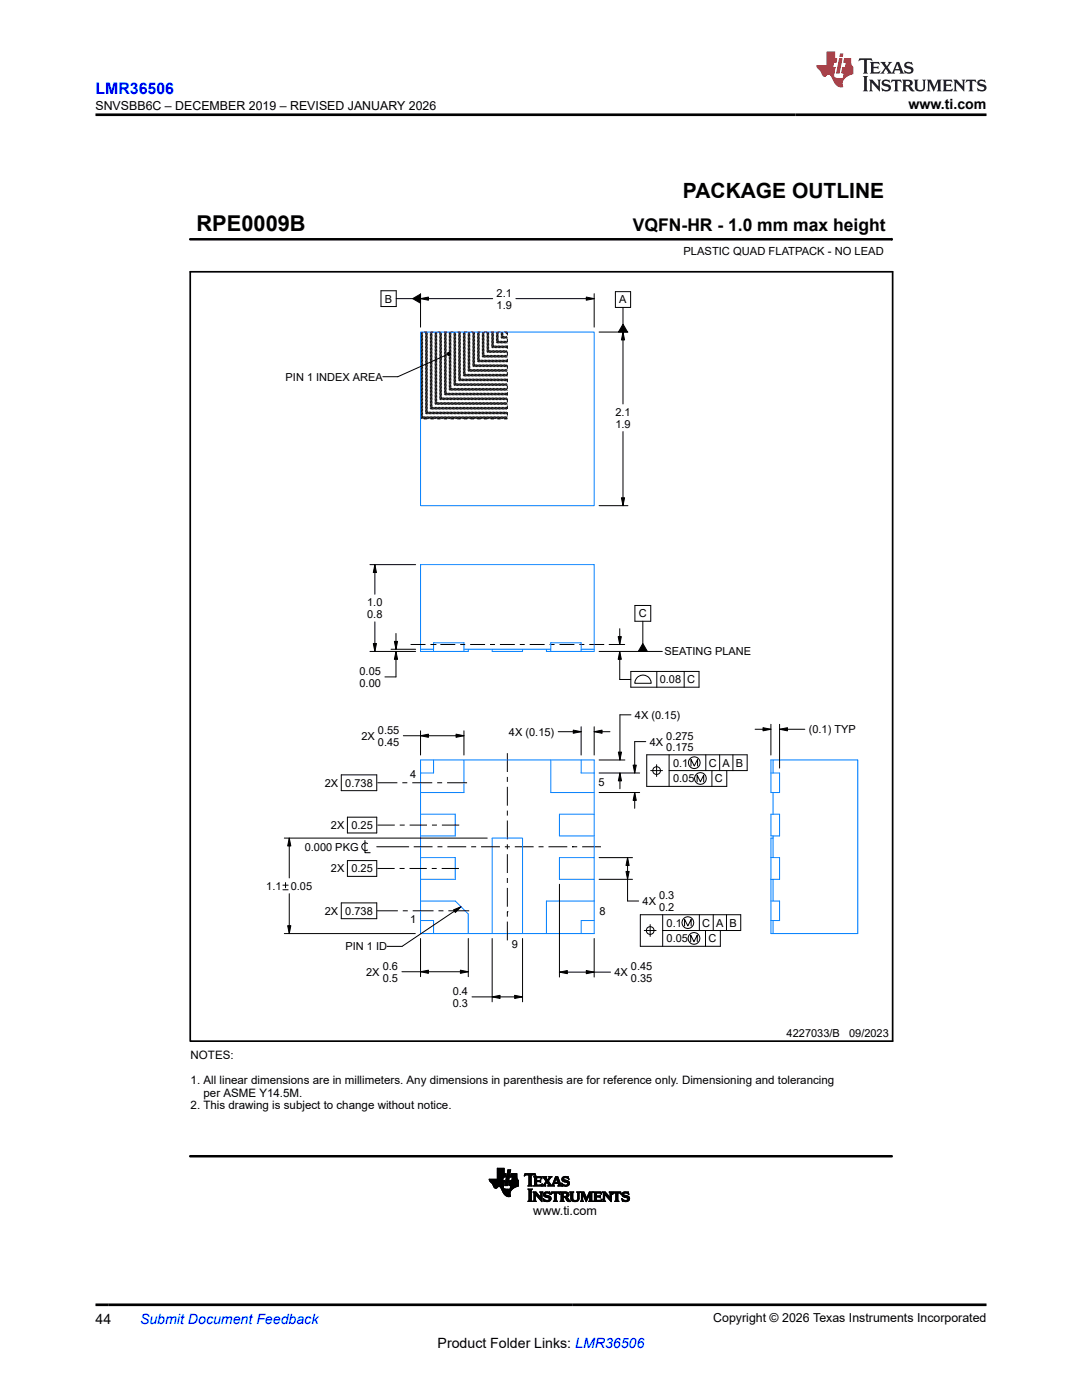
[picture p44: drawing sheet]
<svg xmlns="http://www.w3.org/2000/svg" width="216mm" height="279mm" viewBox="0 0 216 279" stroke-linecap="round" stroke-linejoin="round" font-family="sans-serif">
<defs><g id="words">
<text font-size="4.4" x="39.2" y="46.2">RPE0009B</text>
<text font-size="4.2" x="136.3" y="39.5">PACKAGE OUTLINE</text>
<text font-size="3.5" x="126.3" y="46.2">VQFN-HR - 1.0 mm max height</text>
<text font-size="3.2" fill="#00f" x="19" y="18.7">LMR36506</text>
<g font-size="2.8">
<text x="181.3" y="21.8">www.ti.com</text>
<text x="19" y="264.2">44</text>
<text x="87.3" y="269">Product Folder Links: LMR36506</text>
</g>
<text font-size="2.8" fill="#00f" x="27.9" y="264.2">Submit Document Feedback</text>
<g font-size="2.5">
<text x="19.1" y="21.9">SNVSBB6C – DECEMBER 2019 – REVISED JANUARY 2026</text>
<text x="106.4" y="242.5">www.ti.com</text>
<text x="142.3" y="263.9">Copyright © 2026 Texas Instruments Incorporated</text>
</g>
<g font-size="2.3">
<text x="38" y="211.4">NOTES:</text>
<text x="38" y="216.4">1. All linear dimensions are in millimeters. Any dimensions in parenthesis are for reference only. Dimensioning and tolerancing</text>
<text x="38" y="221.3">2. This drawing is subject to change without notice.</text>
<text x="40.6" y="218.8">per ASME Y14.5M.</text>
</g>
<g font-size="2.2">
<text x="136.4" y="50.9">PLASTIC QUAD FLATPACK - NO LEAD</text>
<text x="99.1" y="59.2">2.1</text>
<text x="76.8" y="60.4">B</text>
<text x="99.1" y="61.6">1.9</text>
<text x="123.6" y="60.6">A</text>
<text x="57" y="76">PIN 1 INDEX AREA</text>
<text x="122.8" y="83">2.1</text>
<text x="122.8" y="85.3">1.9</text>
<text x="73.3" y="121">1.0</text>
<text x="73.3" y="123.3">0.8</text>
<text x="127.5" y="123.2">C</text>
<text x="132.6" y="130.8">SEATING PLANE</text>
<text x="71.7" y="134.7">0.05</text>
<text x="71.7" y="137.1">0.00</text>
<text x="131.6" y="136.4">0.08</text>
<text x="137.1" y="136.4">C</text>
<text x="126.7" y="143.4">4X (0.15)</text>
<text x="72.1" y="147.6">2X</text>
<text x="75.4" y="146.4">0.55</text>
<text x="75.4" y="148.8">0.45</text>
<text x="101.6" y="146.8">4X (0.15)</text>
<text x="129.6" y="148.8">4X</text>
<text x="132.9" y="147.6">0.275</text>
<text x="132.9" y="150">0.175</text>
<text x="161.4" y="146.3">(0.1) TYP</text>
<text x="81.8" y="155.3">4</text>
<text x="134.3" y="153">0.1</text>
<text x="141.4" y="153">C</text>
<text x="144.2" y="153">A</text>
<text x="146.8" y="153">B</text>
<text x="64.8" y="157">2X</text>
<text x="68.9" y="157">0.738</text>
<text x="119.4" y="156.9">5</text>
<text x="134.3" y="156.2">0.05</text>
<text x="142.6" y="156.2">C</text>
<text x="66" y="165.4">2X</text>
<text x="70.1" y="165.4">0.25</text>
<text x="60.8" y="169.8">0.000 PKG</text>
<text x="53.1" y="177.6">1.1</text>
<text x="58" y="177.6">0.05</text>
<text x="66" y="174.1">2X</text>
<text x="70.1" y="174.1">0.25</text>
<text x="131.5" y="179.4">0.3</text>
<text x="64.8" y="182.6">2X</text>
<text x="68.9" y="182.6">0.738</text>
<text x="81.9" y="184.2">1</text>
<text x="119.6" y="182.5">8</text>
<text x="128.2" y="180.6">4X</text>
<text x="131.5" y="181.8">0.2</text>
<text x="133" y="184.9">0.1</text>
<text x="140.1" y="184.9">C</text>
<text x="142.9" y="184.9">A</text>
<text x="145.5" y="184.9">B</text>
<text x="68.9" y="189.7">PIN 1 ID</text>
<text x="102.1" y="189.1">9</text>
<text x="133" y="188.1">0.05</text>
<text x="141.4" y="188.1">C</text>
<text x="73.1" y="194.7">2X</text>
<text x="76.4" y="193.5">0.6</text>
<text x="76.4" y="195.9">0.5</text>
<text x="122.6" y="194.8">4X</text>
<text x="125.9" y="193.6">0.45</text>
<text x="125.9" y="196">0.35</text>
<text x="90.3" y="198.6">0.4</text>
<text x="90.3" y="200.9">0.3</text>
<text x="157" y="207">4227033/B</text>
<text x="169.4" y="207">09/2023</text>
</g>
</g></defs>
<g fill="none" stroke="#000" stroke-width=".2" stroke-dasharray=".7 .7" stroke-linecap="butt">
<path d="M83.9 66.5l.2-.2M83.9 66.8l.5-.5M83.9 67l.8-.7M83.9 67.3l1.1-1M83.9 67.6l1.3-1.3M83.9 67.9l1.6-1.6M83.9 68.2l1.9-1.9M83.9 68.4l2.2-2.1M83.9 68.7l2.5-2.4M83.9 69l2.7-2.7M83.9 69.3l3-3M83.9 69.5l3.3-3.2"/>
<path d="M83.9 69.8l3.6-3.5M83.9 70.1l3.8-3.8M83.9 70.4l4.1-4.1M83.9 70.7l4.4-4.4M83.9 70.9l4.7-4.6M83.9 71.2l5-4.9M83.9 71.5l5.2-5.2M83.9 71.8l5.5-5.5M83.9 72l5.8-5.7M83.9 72.3l6.1-6M83.9 72.6l6.3-6.3M83.9 72.9l6.6-6.6"/>
<path d="M83.9 73.2l6.9-6.9M83.9 73.4l7.2-7.1M83.9 73.7l7.5-7.4M83.9 74l7.7-7.7M83.9 74.3l8-8M83.9 74.6l8.3-8.3M83.9 74.8l8.6-8.5M83.9 75.1l8.9-8.8M83.9 75.4l9.1-9.1M83.9 75.7l9.4-9.4M83.9 75.9l9.7-9.6M83.9 76.2l10-9.9"/>
<path d="M83.9 76.5l10.2-10.2M83.9 76.8l10.5-10.5M83.9 77.1l10.8-10.8M83.9 77.3l11.1-11M83.9 77.6l11.4-11.3M83.9 77.9l11.6-11.6M83.9 78.2l11.9-11.9M83.9 78.5l12.2-12.2M83.9 78.7l12.5-12.4M83.9 79l12.8-12.7M83.9 79.3l13-13M83.9 79.6l13.3-13.3"/>
<path d="M83.9 79.8l13.6-13.5M83.9 66.3v17.3M101.2 66.3v17.3M101.2 66.3h-17.3M83.9 80.1l13.9-13.8M83.9 80.4l14.1-14.1M83.9 80.7l14.4-14.4M83.9 81l14.7-14.7M83.9 81.2l15-14.9M83.9 81.5l15.3-15.2M83.9 81.8l15.5-15.5M83.9 82.1l15.8-15.8"/>
<path d="M83.9 82.3l16.1-16M83.9 82.6l16.4-16.3M83.9 82.9l16.7-16.6M83.9 83.2l16.9-16.9M83.9 83.5l17.2-17.2M84.1 83.6l17.1-17.2M84.3 83.6l16.9-16.9M84.6 83.6l16.6-16.6M84.9 83.6l16.3-16.3M85.2 83.6l16-16.1M85.5 83.6l15.7-15.8M85.7 83.6l15.5-15.5"/>
<path d="M86 83.6l15.2-15.2M86.3 83.6l14.9-15M86.6 83.6l14.6-14.7M86.8 83.6l14.4-14.4M87.1 83.6l14.1-14.1M87.4 83.6l13.8-13.8M87.7 83.6l13.5-13.6M88 83.6l13.2-13.3M88.2 83.6l13-13M88.5 83.6l12.7-12.7M88.8 83.6l12.4-12.4M89.1 83.6l12.1-12.2"/>
<path d="M89.3 83.6l11.9-11.9M89.6 83.6l11.6-11.6M89.9 83.6l11.3-11.3M90.2 83.6l11-11.1M90.5 83.6l10.7-10.8M90.7 83.6l10.5-10.5M91 83.6l10.2-10.2M91.3 83.6l9.9-9.9M91.6 83.6l9.6-9.7M91.9 83.6l9.3-9.4M92.1 83.6l9.1-9.1M92.4 83.6l8.8-8.8"/>
<path d="M92.7 83.6l8.5-8.6M93 83.6l8.2-8.3M93.2 83.6l8-8M93.5 83.6l7.7-7.7M93.8 83.6l7.4-7.4M94.1 83.6l7.1-7.2M94.4 83.6l6.8-6.9M94.6 83.6l6.6-6.6M94.9 83.6l6.3-6.3M95.2 83.6l6-6M95.5 83.6l5.7-5.8M95.8 83.6l5.4-5.5"/>
<path d="M96 83.6l5.2-5.2M96.3 83.6l4.9-4.9M96.6 83.6l4.6-4.7M96.9 83.6l4.3-4.4M97.1 83.6l4.1-4.1M97.4 83.6l3.8-3.8M97.7 83.6l3.5-3.5M98 83.6l3.2-3.3M98.3 83.6l2.9-3M98.5 83.6l2.7-2.7M98.8 83.6l2.4-2.4M99.1 83.6l2.1-2.1"/>
<path d="M99.4 83.6l1.8-1.9M99.7 83.6l1.5-1.6M99.9 83.6l1.3-1.3M100.2 83.6l1-1M100.5 83.6l.7-.8M100.8 83.6l.4-.5M101 83.6l.2-.2M101.2 83.6h-17.3"/>
</g>
<g fill="none" stroke="#000" stroke-width=".2">
<path d="M37.9 47.8h140.1M76 58h3.1v3.2h-3.1zM79.1 59.6h3.2M82.3 59.6l1.6-.9v1.8zM83.9 59.6l1.6-.3v.6zM83.9 58.6v6.7M83.9 59.6h14.4M102.9 59.6h15.7M117 59.3l1.6 .3-1.6 .3zM118.6 58.6v6.7M122.8 58.2h3v3.2h-3zM178 47.6v.4"/>
<path d="M89.2 70.8l-9.8 4.4h-3M89.3 70.5l.2-.2 .2 .1 .1 .2-.1 .3h-.2l-.2-.1zM119.5 66.3h5.8M124.3 66.3l.3 1.5h-.6zM124.3 61.4v3.3M124.3 66.3v14.3M124.3 64.7l.9 1.6h-1.8zM124 99.3h.6l-.3 1.6zM124.3 86.1v14.8M73.8 112.7h9.1M74.8 112.7l.3 1.6h-.6zM74.8 112.7v5.9"/>
<path d="M119.5 100.9h5.8M73.8 130h9.1M74.5 128.4h.6l-.3 1.6zM74.8 124.1v5.9M78 129.6h4.9M78.7 128h.6l-.3 1.6zM79 130l.3 1.6h-.6zM79 126.4v3.2M79 130v5.1h-2.2M81.9 128.6h3M85.9 128.6h1M86.9 128.6h.1"/>
<path d="M87.9 128.6h2.9M91.8 128.6h1M93.8 128.6h3M97.8 128.6h1M99.8 128.6h2.9M103.7 128.6h1M105.7 128.6h3M109.7 128.6h1M111.6 128.6h3M115.6 128.6h1M117.6 128.6h3M119.5 130h12.7"/>
<path d="M121.5 128.6h3.1M123.3 127h.7l-.3 1.6zM123.7 130l.3 1.6h-.7zM123.7 130v5.6h2.2M123.7 125.5v3.1M125.9 134h13.6v3.1h-13.6zM126.7 120.8h3.2v3.2h-3.2zM127 135.4a1.64 1.64 0 0 1 1.8-.6 1.64 1.64 0 0 1 1.1 1.6h-3.2zM128.3 124v4.4M128.3 128.4l.9 1.6h-1.8zM131.1 134v3.1M136.5 134v3.1"/>
<path d="M68.1 154.6h7.1v3.2h-7.1zM75.3 156.2h4M80.3 156.2h1M80.5 146.8h12.1M82.3 156.2h3.9M83.9 146.8l1.6-.3v.6zM83.9 145.8v4.9M87.2 156.2h1M89.2 156.2h4M91 146.5l1.6 .3-1.6 .3zM92.6 145.8v4.9M101.2 150.3v3.8"/>
<path d="M101.2 155.1v.9M101.2 157v3.8M111.4 146h4.6M114.4 145.7l1.6 .3-1.6 .3zM116 145v5.7M118.6 146l1.5-.3v.6zM118.6 145v5.7M118.6 146h3.1M119.5 158.2h8.1M119.5 154.3h8.1M119.5 151.7h5.2M123.4 150.1h.6l-.3 1.6z"/>
<path d="M123.7 154.3l.3 1.5h-.6zM123.7 154.3v3.1M125.9 142.7h-2.2v9M126.3 152.7h.7l-.4 1.6zM126.6 158.2l.4 1.5h-.7zM126.6 158.2v3.1M128.9 148h-2.3v6.3M129.8 153.8h2.4M131 152.6v2.4M133.5 153.8h15.6v-3.2h-20.1v6.3h16v-3.1M133.5 150.6v6.3M137.9 152.9v-1.3l.6 1.3 .7-1.3v1.3"/>
<path d="M139.1 156v-1.3l.7 1.3 .6-1.3v1.3M140.8 150.6v3.2M142.1 153.8v3.1M143.6 150.6v3.2M146.2 150.6v3.2M150.7 145.5h3.1M152.3 145.2l1.5 .3-1.5 .4zM153.8 144.6v6.1M155.6 145.5l1.5-.3v.7zM155.6 144.6v8.7M155.6 145.5h5M56.4 176.7h1.1"/>
<path d="M56.4 177.6h1.1M56.7 167.3h40.5M57 176.1v1.1M57.7 167.3l.3 1.5h-.6zM57.7 167.3v7.9M57.7 178.4v7.9M69.3 163.1h5.9v3.1h-5.9zM69.3 171.7h5.9v3.2h-5.9zM72.8 167.7v2.5h1.1M73.3 168.3a.77 .77 0 0 0-1.1 .7 .77 .77 0 0 0 1.1 .6M75.2 169h6.4M75.3 173.3h3.4"/>
<path d="M75.3 164.7h3.5M79.7 173.3h1M79.8 164.7h1M81.7 173.3h3.5M81.7 164.7h3.5M82.6 169h3.7M86.2 173.3h.9M86.2 164.7h1M87.3 169h1M88.1 173.3h3.5M88.2 164.7h3.4M89.3 169h3.7"/>
<path d="M94 169h1M96 169h3.8M100.7 169h1M101.2 161.8v1M101.2 163.8v3.7M101.2 168.5v1M101.2 170.5v3.7M101.2 175.2v1M101.2 177.2v3.8M102.7 169h3.8M107.5 169h1M109.4 169h3.8"/>
<path d="M111.6 176.5v18.5M114.2 169h.1M114.2 169h1M116.2 169h3.7M119.5 175.5h6.7M119.5 171.2h6.7M124.9 173.9h.6l-.3 1.6zM125.2 171.2l.3 1.5h-.6zM125.2 171.2v8.6h2.2M56.7 186.3h26.2M57.4 184.7h.6l-.3 1.6zM68.1 180.2h7.1v3.1h-7.1z"/>
<path d="M75.2 181.8h4.2M80.2 193.9h13.2M80.4 181.8h1M82.4 181.8h4.1M83.9 193.9l1.6-.3v.6zM83.9 187.3v7.6M87.5 181.8h1M89.5 181.8h4.1M90.5 181.6l1.5-.6-1.1 1.1zM91.9 193.6l1.5 .3-1.5 .3zM92 181l-11.8 7.9h-3M93.4 187.3v7.6"/>
<path d="M94.2 199h10.1M98.2 199l1.6-.4v.7zM98.2 187.3v12.6M101.2 181.9h.1M101.2 181.9v1M101.2 183.9v3.8M102.7 198.6l1.6 .4-1.6 .3zM104.3 187.3v12.6M111.6 194l1.6-.3v.6zM111.6 194h10.2M117 193.7l1.6 .3-1.6 .3zM118.6 187.3v7.7"/>
<path d="M128.6 185.7h2.3M129.7 184.5v2.4M132.2 185.7h15.6v-3.1h-20v6.3h15.9v-3.2M132.2 182.6v6.3M136.6 184.8v-1.3l.7 1.3 .6-1.3v1.3M137.8 187.9v-1.3l.7 1.3 .6-1.3v1.3M139.6 182.6v3.1M140.8 185.7v3.2M142.3 182.6v3.1M145 182.6v3.1M97.6 235.4h2.7M97.6 235.5h2.7"/>
<path d="M97.7 235.6h2.6M97.7 235.6h3l-.3 1.2M97.7 235.7h3M97.8 235.8h2.9M97.8 235.8h2.8M97.9 235.9h2.7M98 236h2.6M98.1 236.1h2.5M98.2 236.2h2.4M98.3 236.3h2.3M98.3 236.3h2.2M98.3 236.4h2.2"/>
<path d="M98.4 236.4h2.1M98.4 236.5h2.1M98.4 236.6h2.1M98.5 236.7h2M98.5 236.8h2M98.5 236.8h.9M98.6 236.9h.7M98.6 237h.6M98.7 237.1h.4M98.8 237.1h.3M99.2 235.3h1.1M99.2 235.3h1.2"/>
<path d="M99.2 235.2h1.2M99.2 235.1h1.2M99.2 235h1.2M99.2 234.2h1.8l-.2 .7h-1.6M99.2 234.9h1.6M99.2 234.8h1.6M99.2 234.8h1.7M99.2 234.7h1.7M99.2 234.6h1.7M99.2 234.5h1.7M99.2 234.4h1.7M99.2 234.3h1.7"/>
<path d="M99.2 234.3h1.8M99.2 234.1h1.4M99.2 234h1.4M99.2 233.9h1.4M99.2 233.8h1.4M99.2 233.7h1.4M99.2 233.6h1.4M99.2 233.5h1.4M99.2 233.4h1.4M99.2 233.3h1.4M99.2 233.2h1.4M99.7 236.8h.7"/>
<path d="M99.8 236.9h.6M99.9 236.9h.5M99.9 237h.5M99.9 237.1h.5M100 237.1h.5M100 237.2h.5M100 237.3h.6M100.1 237.3h.9M100.1 237.4h2.1M100.1 237.4h2M100.2 237.5h1.8M100.2 237.6h1.8"/>
<path d="M100.2 237.6h1.7M100.3 237.7h1.6M100.3 237.8h1.6M100.3 237.8h1.5M100.3 235.4l-2.7-.1 1.1 1.8h.3l.4-.3 .4 .1 .8 1.4 .6 .5 .7-.1-.1-.8 .6-.7M100.3 237.9h1.5M100.4 237.9h1.4M100.4 238h1.4M100.4 234.9l-.1 .7M100.4 236.8l.1 .3 .2 .2h1.5M100.4 238.1h1.4M100.5 238.1h1.3"/>
<path d="M100.5 238.2h1.3M100.6 238.3h1.2M100.6 234.2v-1.1h-1.4v2.2M100.7 238.4h1.1M100.7 236.6h.6M100.8 236.5h.5M100.8 236.4h.5M100.8 238.5h1M100.8 236.3h.5M100.8 236.3h.6M100.8 236.2h.6M100.8 236.1h.6"/>
<path d="M100.9 236h.5M100.9 238.6h.9M100.9 235.9h.5M100.9 235.8h.5M100.9 235.8h.6M100.9 235.7h.6M100.9 235.6h.6M101 235.5h.5M101 235.4h.5M101 235.3h.5M101 235.3h.6M101 235.2h.6"/>
<path d="M101 235.1h.6M101 238.7h.9M101.1 235h.5M101.1 234.9h.5M101.1 234.8h.5M101.1 234.8h.6M101.1 234.7h.6M101.1 234.6h.6M101.2 234.5h.5M101.2 234.4h.5M101.2 238.8h.6M101.2 234.3h.5"/>
<path d="M101.2 234.2h.6l-.5 2.4h-.6zM101.3 233.9h.5M101.3 233.8h.5M101.3 233.7h.6M101.3 233.6h.6M101.3 233.5h.6M101.4 233.5h.5l-.1 .5h-.6zM101.5 238.8h.1M101.6 236.5h1.9M101.6 236.4h1.9M101.6 236.4v.2h.3l-.1 .7M101.6 236.4h1.8"/>
<path d="M101.6 236.6h1.8M101.6 236.3h1.9M101.6 236.3v.1M101.6 236.3h1.8M101.6 236.2h1.8M101.6 236.1h1.9M101.6 236h1.9M101.7 235.9h1.7M101.7 235.9h1.8M101.7 235.8h1.8M101.7 235.7h1.7M101.8 237.3h.5"/>
<path d="M101.8 237.2h.6M101.8 237.1h.7M101.8 237.1h.8M101.8 237h.9M101.9 236.9h.9M101.9 234.9h1.2M101.9 236.9h1M101.9 234.8h1.2M101.9 236.8h1.2M101.9 236.8h1.4M101.9 234.7h1.2M101.9 236.7h1.5"/>
<path d="M101.9 234.6h1.2M101.9 236.6h1.5M101.9 234.5h1.2M102 234.4h1.1M102 234.3h1.1M102.1 235.6h1.3M102.1 235.5h1.3M102.2 235.4h1.1M102.2 235.3h1M102.2 235.2h1M102.2 235.1h1M102.2 235.1h.9"/>
<path d="M102.2 235h.9M102.3 234.9l-.2 .7M103.1 234.9h-1.2l.1-.7h1.1l.1 .9 .3 .5v1.1M103.4 236.7l-1 .5M103.4 235.6h-1.7l-.1 .7M104.6 234.6h.1M104.6 234.5h.2M104.7 234.5h2.2M104.7 234.4h2.1M104.7 234.3h2.1M105.4 236.7h.8M105.4 234.5l.1 .1"/>
<path d="M105.4 234.5l-.8 .2 .2-.5h2l.1 .5-.5-.2-.4 .1M105.4 237.4h.8M105.5 239.7h.6M105.5 236.6h.5M105.5 234.5h.5M105.5 237.5h.5M105.5 236.5h.5M105.5 236.4l-.1 .3M105.5 236.4h.5M105.5 236.3h.5M105.5 236.2h.5M105.5 236.1h.5"/>
<path d="M105.5 236h.5M105.5 235.9h.5M105.5 235.8h.5M105.5 235.7h.5M105.5 235.6h.5M105.5 235.5h.5M105.5 235.4h.5M105.5 235.3h.5M105.5 235.2h.5M105.5 235.1h.5M105.5 235h.5M105.5 234.9h.5"/>
<path d="M105.5 234.8h.5M105.5 234.7h.5M105.5 234.6h.5M105.5 234.6v1.8M105.6 239.6h.4M105.6 237.5h.4M105.6 239.5l-.2 .2h.8M105.6 239.4h.4M105.6 239.3h.4M105.6 239.2h.4M105.6 239.1h.4M105.6 239h.4"/>
<path d="M105.6 238.9h.4M105.6 238.8h.4M105.6 238.7h.4M105.6 238.6h.4M105.6 238.5h.4M105.6 238.4h.4M105.6 238.3h.4M105.6 238.2h.4M105.6 238.1h.4M105.6 238h.4M105.6 237.9h.4M105.6 237.8h.4"/>
<path d="M105.6 237.7h.4M105.6 237.6h.4M106 234.6v1.8M106 236.4l.2 .3M106 239.5h-.4v-1.9l-.2-.3h.8l-.2 .3v1.9l.2 .3-.8-.1M106.4 237.9h.5M106.5 238h.5M106.5 236.7h1.6M106.5 239.7h.4M106.5 238.1h.6M106.5 239.6h.3M106.6 234.9h1.4"/>
<path d="M106.6 239.5h.2l.2 .3-.6-.1M106.6 239.4h.2M106.6 239.3h.2M106.6 239.2h.2M106.6 239.1h.2M106.6 239h.2M106.6 238.9h.2M106.6 238.8h.2M106.6 238.7h.2M106.6 238.6h.2M106.6 238.5h.2M106.6 238.4h.2"/>
<path d="M106.6 238.3h.7M106.6 238.2h.7M106.6 238.2h.6M106.6 236.6h1.5M106.7 235h1.3M106.7 236.5h.4M106.7 235.1h.4M106.7 236.4l-.2 .3M106.7 235.6h.9l.3-.2v.6l-.3-.2-.9 .1M106.7 236.4h.4M106.7 236.3h.4M106.7 236.2h.4"/>
<path d="M106.7 236.1h.4M106.7 236h.4M106.7 235.8h1.2M106.7 235.7h1.2M106.7 235.5h.4M106.7 235.4h.4M106.7 235.3h.4M106.7 235.2h.4M106.7 234.5h.2M106.8 239.5v-1.1l1.4 1.4v-1.7l.1-.2h-.6l.2 .2v.9l-1-1.1h-.5l.2 .2v1.4l-.2 .2h.6M106.8 234.6h.1M106.9 238.4h.5"/>
<path d="M106.9 238.5h.6M107 238.6h.6M107.1 236.4v.1h.6l.5-.2-.2 .4h-1.5M107.1 235.2l.1-.2h.5l.4 .3M107.1 235.2v.4M107.1 235.8v.6M107.1 238.7h.5M107.2 238.8h.5M107.3 238.9h.5M107.3 238.9h.9M107.4 239h.8M107.5 239.1h.7"/>
<path d="M107.6 239.2h.6M107.6 239.3h.6M107.7 235.6h.2M107.7 239.4h.5M107.7 237.9h.6M107.7 235.9h.2M107.8 236.5h.3M107.8 239.5h.4M107.8 235.5h.1M107.8 236h.1M107.8 235.1h.3M107.8 238h.4"/>
<path d="M107.9 239.6h.3M107.9 238.1h.3M107.9 238.2h.3M107.9 238.9h.3M107.9 238.8h.3M107.9 238.7h.3M107.9 238.6h.3M107.9 238.5h.3M107.9 238.4h.3M107.9 238.3h.3M108 239.7h.2M108 235.2h.1"/>
<path d="M108 236.4h.2M108.1 235.2h.1M108.1 235.3l-.1-.5h-1.5l.2 .3v1.3M108.1 236.3h.1M108.2 236.7h.7M108.3 234.9h.7M108.4 236.6h.3M108.4 235h.6M108.4 239.3h.2M108.4 239.4h.3M108.4 238.4h.4M108.4 238.3h.4"/>
<path d="M108.4 238.5h.5M108.5 239.5h.3M108.5 238.2h.3M108.5 236.5h.3M108.5 238.6h.8M108.5 235.1h.5M108.5 239.6h.6M108.5 238.2h.4M108.5 239.7h1.3M108.5 238.7h1.1M108.5 236.4h.3M108.5 239.7h.1"/>
<path d="M108.5 235.2h.5M108.6 238.1h1.2M108.6 236.3h.3M108.6 238.8h1.2M108.6 235.2h.5M108.7 238h1M108.7 236.2h.2M108.7 235.3h.5M108.7 236.1h.3M108.7 238.9h1.2M108.7 235.4h.5M108.8 236h.2"/>
<path d="M108.8 235.5h.7M108.8 239.7h.8M108.8 237.9h.6M108.8 236h.8M108.8 235.6h.7M108.9 236.7l-.2-.2 .4-.6 .4 .6-.2 .2M108.9 235.9h.6M108.9 235.7h.5M109 235.8h.5M109 235.8l-.6 .7-.2 .2M109 238.9h.9M109.2 236h.5"/>
<path d="M109.2 236.1h.5M109.3 239.6h.5M109.3 236.2h.5M109.3 236.7h1.3M109.3 235.4h.3M109.4 236.3h.4M109.4 239h.5M109.4 235.3h.3M109.4 235.7l.8-.9h-.7l.1 .2-.3 .5-.3-.5 .1-.2h-.9l.8 1M109.4 235.7l.7 .9 .8-1.8h.4l.6 1.6 .2 .3M109.4 236.4h.5M109.5 235.2h.2"/>
<path d="M109.5 238.2h.3M109.5 236.5h.5M109.5 236.6h.5M109.5 239.5h.4M109.5 235.2h.3M109.5 239.1h.5M109.6 234.9h.5M109.6 239.4h.3M109.6 235.1h.3M109.6 239.2h.4M109.6 239.3h.4M109.6 237.9h.1"/>
<path d="M109.6 235h.3M109.6 238.2h.2M109.7 238.3h.1M109.8 238.4l-.6-.3-.4 .2 .1 .2 .9 .3 .2 .4M109.8 238.4l-.1-.5-1 .1-.2 .3v.4l1 .4 .1 .3-.5 .2-.7-.4 .1 .6h.6l.6-.1 .3-.5M109.9 238.4l.3-.3h.4v1.4l-.2 .2h.8M109.9 238.4l.2-.5h1.5l.1 .5M109.9 238.3h.1M110 238.2h.1M110 238.2h.2M110 238.1h1.7M110 238h1.6"/>
<path d="M110.1 237.9h1.5M110.1 236.6h.4M110.2 236.5h.3M110.2 236.4h.3M110.3 236.3h.2M110.3 236.2h1.5M110.4 236.1h1.4M110.4 236h1.4M110.4 236h1.3M110.5 235.9h.2M110.5 235.8h.2M110.5 236.4l.1 .3"/>
<path d="M110.5 235.7h.3M110.6 235.6h.2M110.6 239.7h.5M110.6 236.2l-.1 .2M110.6 235.5h.2M110.6 239.6h.4M110.6 238.2h.4M110.6 239.5h.4M110.6 239.4h.4M110.6 239.3h.4M110.6 239.2h.4M110.6 239.1h.4"/>
<path d="M110.6 239h.4M110.6 238.9h.4M110.6 238.8h.4M110.6 238.7h.4M110.6 238.6h.4M110.6 238.5h.4M110.6 238.4h.4M110.6 238.3h.4M110.6 235.4h.3M110.7 235.3h.2M110.7 236l.3-.9 .3 .9M110.7 235.2h.2"/>
<path d="M110.7 235.2h.7M110.8 235.1h.6M110.8 235h.6M110.8 234.9h.5M111 235.2h.5M111.1 235.3h.4M111.1 235.4h.4M111.1 235.5h.5M111.2 235.6h.4M111.2 235.7h.4M111.2 235.8h.5M111.2 235.9h.5"/>
<path d="M111.3 236.7h.8M111.4 236.2v.2M111.4 236.3h.5M111.4 236.4h.5M111.4 236.4l-.1 .3M111.5 238.2h.2M111.5 236.6h.5M111.5 236.5h.4M111.6 238.2h.1M111.7 238.3h.1M111.7 238.4l-.3-.3h-.4v1.4l.2 .3-.8-.1M111.8 239.7l.8 .1-.2-.3v-.5h.2l.7 .7 .6 .1"/>
<path d="M111.8 237.9h1.2M111.9 238h1.4M111.9 239.7h.5M112 238.1h1.4M112 239.6h.4M112 239.5h.4M112 239.4h.4M112 239.3h.4M112 239.2h.4M112 239.1h.4M112 239h.4M112 238.9h1.1"/>
<path d="M112 238.9h1.2M112 238.8h1.4M112 238.7h.4M112 238.6h.4M112 238.5h.4M112 238.4h.4M112 238.3h.4M112 238.2h.4M112.1 236.2h.1M112.1 236.1h.1M112.1 236.3h.2M112.1 235.3h.4"/>
<path d="M112.1 235.4h.4M112.1 235.2h.4M112.1 236.4h.3M112.1 235.5h.7M112.2 236.5h.4M112.2 235.6h1M112.2 236.6h1.3M112.2 235.1h.4M112.2 236.7h.1M112.2 235.7h1.2M112.2 235h1.2M112.4 235.8h1.1"/>
<path d="M112.4 234.9h1M112.4 238.3l.1-.2 .5 .1v.4l-.3 .2M112.4 238.3v.5h.3M112.4 236.7h.9M112.6 235.9h1M112.6 234.8h.4M112.7 236.7h.3M112.8 239h.5M112.9 239.1h.4M112.9 239.2h.5M113 239.3h.4M113 236h.6"/>
<path d="M113 238.2h.5M113 238.7h.4M113 239.4h.5M113 238.9l.9 .9M113 238.9l.5-.3-.1-.6-.5-.1h-1.1l.2 .2v1.4l-.2 .2h.8M113 238.9h.1M113 239.5h.6M113 238.6h.5M113.1 236.5h.4M113.1 238.5h.4M113.1 238.3h.4M113.1 235.1h.3"/>
<path d="M113.1 238.4h.4M113.1 239.6h.5M113.2 239.7h.5M113.2 236h.4M113.2 236.4h.4M113.3 236.1h.3M113.3 236.3h.3M113.3 235.2h.2M113.3 236.2h.3M113.3 239.7h.6M113.4 235.2h.1M113.5 235.3h.1"/>
<path d="M113.5 235.3l-.1-.5h-.8l-.4 .2-.1 .3 .1 .3 .9 .4 .2 .3-.2 .2h-.3l-.7-.4 .1 .6h.9l.4-.2 .1-.6-.6-.3M113.5 235.3l-.5-.2h-.5v.3l.6 .2M113.7 237.9h.8M113.8 238h.6M113.9 238.1h.4M113.9 239.1h.4M113.9 239h.4M113.9 238.9h.4M113.9 238.8h.4M113.9 238.7h.4M113.9 238.6h.4M113.9 238.5h.4"/>
<path d="M113.9 238.4h.4M113.9 238.3h.4M113.9 238.2h.4M113.9 239.2h.4M113.9 239.3h.4M113.9 239.4h.4M114 239.5h.4M114 239.6h.6M114.1 239.7h1.2M114.3 239.1v-1l.2-.2h-.8l.2 .2v1.1M114.3 239.1l.1 .4 .4 .1 .4-.1 .1-.4M114.3 239.7h.9"/>
<path d="M115 239.6h.4M115.1 237.9h.6M115.2 239.5h.3M115.2 238h.4M115.2 239.4h.3M115.3 239.3h.2M115.3 238.1h.3M115.3 239.2h.2M115.3 239.1v-1l-.2-.2h.6l-.2 .2v1M115.3 239.1h.2M115.3 239h.2M115.3 238.9h.2"/>
<path d="M115.3 238.8h.2M115.3 238.7h.2M115.3 238.6h.2M115.3 238.5h.2M115.3 238.4h.2M115.3 238.3h.2M115.3 238.2h.2M115.5 239.1l-.1 .5-.6 .2-.7-.1-.2-.5M115.8 239.7h.6M115.8 237.9h.7M115.9 238h.7M116 239.7h.3"/>
<path d="M116 238.1h.6M116 239.6h.3M116 239.5h.3M116 239.4h.3M116 239.3h.3M116 239.2h.3M116 239.1h.3M116 239h.3M116 238.9h.3M116 238.8h.3M116 238.7h.3M116 238.6h.3"/>
<path d="M116 238.5h.3M116 238.4h.3M116 238.3h.7M116 238.2h.7M116 238.2h.6M116.3 238.4h.5M116.4 238.5h.4M116.4 238.6h.4M116.4 238.7h.5M116.5 238.8h.4M116.5 238.9h.5M116.6 238.9h.4"/>
<path d="M116.6 239h.4M116.6 239.1h.7M116.7 239.2h.6M116.7 239.3h.5M116.8 239.4h.4M116.8 239.5h.3M116.8 239.6h.3M116.9 239.7h.2M116.9 239.7h.1M117.1 239h.2M117.1 238.9h.3M117.2 238.9h.2"/>
<path d="M117.2 238.8h.2M117.3 238.7h.2M117.3 238.6h.2M117.3 238.5h.3M117.4 238.4h.2M117.4 238.3h.7M117.4 238.2h.7M117.5 238.2h.6M117.5 239.7l.8 .1-.2-.3v-1.4l.2-.2h-.7l-.5 1.2-.6-1.2h-.7l.2 .2v1.4l-.2 .3h.6l-.1-.3v-1.2l.6 1.5 .8-1.5v1.2l-.2 .2h.8M117.5 238.1h.6M117.6 238h.6M117.6 237.9h.7"/>
<path d="M117.6 239.7h.5M117.7 239.6h.4M117.7 239.5h.4M117.7 239.4h.4M117.7 239.3h.4M117.7 239.2h.4M117.7 239.1h.4M117.7 239h.4M117.7 238.9h.4M117.7 238.8h.4M117.7 238.7h.4M117.7 238.6h.4"/>
<path d="M117.7 238.5h.4M117.7 238.4h.4M118.4 237.9h1.5M118.5 238h1.4M118.6 239.7h1.4M118.6 238.1h1.4M118.6 239.6h1.5M118.6 239.5h.4M118.6 238.2h.4M118.6 239.4h.4M118.6 239.3h.4M118.6 239.2h.4"/>
<path d="M118.6 239.1h.4M118.6 239h.4M118.6 238.9h.4M118.6 238.9h1.2M118.6 238.8h1.2M118.6 238.7h1.2M118.6 238.6h.4M118.6 238.5h.4M118.6 238.4h.4M118.6 238.3h.4M119.5 238.7l.3-.2v.5l-.8-.1v.6l.2 .1M119.7 238.9h.1"/>
<path d="M119.7 238.6h.1M119.8 238.2h.2M119.9 239.5h.2M119.9 238.2h.1M120 238.3h.1M120 238.3l-.1-.4h-1.5l.2 .2v1.4l-.2 .2h1.6M120 238.3l-.3-.2h-.6l-.1 .6M120 239.4h.1M120.1 239.3l-.5 .3M120.1 239.3l-.1 .5-1.6-.1M120.1 239.3h.1M120.2 237.9h.6"/>
<path d="M120.3 238h.6M120.3 239.7h.4M120.4 238.1h.5M120.4 239.6h.3M120.4 238.2h.6M120.4 239.5h.2l.2 .3-.6-.1M120.4 239.4h.2M120.4 239.3h.2M120.4 239.2h.2M120.4 239.1h.2M120.4 239h.2M120.4 238.9h.2"/>
<path d="M120.4 238.8h.2M120.4 238.7h.2M120.4 238.6h.2M120.4 238.5h.2M120.4 238.4h.2M120.4 238.3h.8M120.4 238.2h.7M120.6 238.4v1.1M120.7 238.4l1.3 1.4v-1.7l.2-.2h-.6l.1 .2v.9l-.9-1.1h-.6l.2 .2v1.4l-.2 .2h.6M120.7 238.4h.5M120.8 238.5h.5M120.9 238.6h.5"/>
<path d="M120.9 238.7h.6M121 238.8h.6M121.1 238.9h.5M121.2 238.9h.8M121.2 239h.8M121.3 239.1h.7M121.4 239.2h.6M121.5 239.3h.5M121.6 239.4h.4M121.6 237.9h.6M121.6 239.5h.4M121.7 238h.4"/>
<path d="M121.7 239.6h.3M121.7 238.1h.3M121.7 238.9h.3M121.7 238.8h.3M121.7 238.7h.3M121.7 238.6h.3M121.7 238.5h.3M121.7 238.4h.3M121.7 238.3h.3M121.7 238.2h.3M121.8 239.7h.2M121.9 239.7h.1"/>
<path d="M122.2 238.4l.1-.5h1.6l.1 .5M122.2 238.3h.1M122.2 238.2h.2M122.2 238.2h.3M122.3 238.1h1.6M122.3 238h1.6M122.3 237.9h1.6M122.8 239.7h.5M122.9 239.6h.4M122.9 238.2h.4M122.9 238.2v1.3l-.2 .2h.8M122.9 239.5h.4"/>
<path d="M122.9 239.4h.4M122.9 239.3h.4M122.9 239.2h.4M122.9 239.1h.4M122.9 239h.4M122.9 238.9h.4M122.9 238.8h.4M122.9 238.7h.4M122.9 238.6h.4M122.9 238.5h.4M122.9 238.4h.4M122.9 238.3h.4"/>
<path d="M123.3 238.2l-.7-.1-.4 .3M123.7 238.2h.2M123.8 238.2h.2M123.9 238.3h.1M124 238.4l-.3-.3h-.4v1.4l.2 .3-.8-.1M124.1 239.3h.1M124.1 239.4h.2M124.1 238.4h.4M124.1 238.3h.4M124.1 238.5h.5M124.1 239.5h.4M124.1 238.2h.4"/>
<path d="M124.1 238.6h.8M124.2 239.6h.6M124.2 238.2h.3M124.2 239.7h1.2M124.2 238.7h1.1M124.2 239.7h.1M124.2 238.1h1.2M124.3 238.8h1.1M124.3 238h1.1M124.4 238.9h1.1M124.5 239.7h.8M124.5 237.9h.6"/>
<path d="M124.7 238.9h.9M125 239.6h.5M125 239h.6M125.1 238.2h.3M125.2 239.5h.4M125.2 239.1h.4M125.2 239.4h.4M125.3 239.2h.3M125.3 239.3h.3M125.3 237.9h.1M125.3 238.2h.2M125.4 238.3h.1"/>
<path d="M125.5 238.4l-.6-.3-.4 .2 .1 .2 .8 .3 .2 .4M125.5 238.4l-.1-.5-1 .1-.3 .3 .1 .4 1 .4v.3l-.5 .2-.6-.4 .1 .6h.6l.6-.1 .2-.5"/>
<circle cx="131" cy="153.8" r=".77"/>
<circle cx="138.5" cy="152.2" r="1.17"/>
<circle cx="139.8" cy="155.4" r="1.17"/>
<circle cx="129.7" cy="185.7" r=".78"/>
<circle cx="137.2" cy="184.1" r="1.17"/>
<circle cx="138.5" cy="187.3" r="1.17"/>
</g>
<g fill="#000">
<path d="M83.9 59.6l1.6-.3v.6zM82.3 59.6l1.6-.9v1.8zM117 59.3l1.6 .3-1.6 .3zM89.3 70.5l.2-.2 .2 .1 .1 .2-.1 .3h-.2l-.2-.1zM124.3 66.3l.3 1.5h-.6zM124.3 64.7l.9 1.6h-1.8zM74.8 112.7l.3 1.6h-.6zM124 99.3h.6l-.3 1.6zM74.5 128.4h.6l-.3 1.6zM79 130l.3 1.6h-.6zM78.7 128h.6l-.3 1.6zM123.3 127h.7l-.3 1.6z"/>
<path d="M123.7 130l.3 1.6h-.7zM128.3 128.4l.9 1.6h-1.8zM83.9 146.8l1.6-.3v.6zM91 146.5l1.6 .3-1.6 .3zM114.4 145.7l1.6 .3-1.6 .3zM118.6 146l1.5-.3v.6zM123.4 150.1h.6l-.3 1.6zM123.7 154.3l.3 1.5h-.6zM126.6 158.2l.4 1.5h-.7zM126.3 152.7h.7l-.4 1.6zM152.3 145.2l1.5 .3-1.5 .4zM155.6 145.5l1.5-.3v.7z"/>
<path d="M57.7 167.3l.3 1.5h-.6zM125.2 171.2l.3 1.5h-.6zM124.9 173.9h.6l-.3 1.6zM57.4 184.7h.6l-.3 1.6zM83.9 193.9l1.6-.3v.6zM90.5 181.6l1.5-.6-1.1 1.1zM91.9 193.6l1.5 .3-1.5 .3zM98.2 199l1.6-.4v.7zM102.7 198.6l1.6 .4-1.6 .3zM111.6 194l1.6-.3v.6zM117 193.7l1.6 .3-1.6 .3z"/>
</g>
<path d="M38 54.2h140.1v153.6h-140.1z" fill="none" stroke="#000" stroke-width=".34"/>
<path d="M37.9 47.8h140.1M37.9 230.8h140.1" fill="none" stroke="#000" stroke-width=".5"/>
<g fill="none" stroke="#0080ff" stroke-width=".2">
<path d="M83.9 66.3h34.7v34.6h-34.7zM83.9 129.6h2.6M86.5 130v-1.7h6.1v1.7M92.6 129.6h17.3M93.4 129.6v.4h-9.5v-17.3h34.7v17.3h-9.6v-.4M98.2 129.6v.4h6.1v-.4M109.9 130v-1.7h6.1v1.7M116 129.6h2.6M83.9 151.7h34.7v34.6h-34.7zM86.5 151.7v2.6h-2.6M92.6 151.7v6.5h-8.7M109.9 151.7v6.5h8.7"/>
<path d="M116 151.7v2.6h2.6M153.8 154.3h1.8v3.9h-1.8v-6.5h17.3v34.6h-17.3v-19h.5M154.3 151.7v2.6M154.3 158.2v4.3M83.9 179.8h6.9l2.6 2.6v3.9M83.9 162.5h6.9v4.3h-6.9M83.9 171.2h6.9v4.3h-6.9M118.6 179.8h-9.6v6.5M118.6 171.2h-7v4.3h7M118.6 162.5h-7v4.3h7M153.8 179.8h1.8v3.9h-1.8M153.8 171.2h1.8v4.3h-1.8"/>
<path d="M153.8 162.5h1.8v4.3h-1.8zM154.3 166.8v4.4M154.3 175.5v4.3M83.9 183.7h2.6v2.6M98.2 186.3v-19h6.1v19M118.6 183.7h-2.6v2.6M154.3 183.7v2.6"/>
</g>
<path d="M171.5 11.6l-.2 .6 .5-.2h.6v.1v2.2l-.2 .4h1l-.2-.4v-2.2v-.1h.5l.6 .2-.2-.6zM173.6 12.4l.2 .3v1.6l-.2 .4h1.9l.1-.6a1.08 1.08 0 0 1-1.3 .2v-.7h.6l.4 .2v-.7l-.4 .2h-.6v-.5l.2-.2a1 1 0 0 1 1 .3l-.1-.5zM175.7 12.4l.9 1.1-1 1.2h.9l-.2-.2 .5-.8 .4 .8-.2 .2h1.6l-.2-.2 .2-.5h.9l.1 .5-.1 .2h.9l-.2-.4-.8-1.9h-.5l-.9 2.1-.9-1.1 .9-1h-.8l.2 .2-.4 .6-.4-.6 .2-.2zM179 12.8l.4 1h-.7zM180.7 12.5a.65 .65 0 0 0-.2 .7 .65 .65 0 0 0 .6 .5l.6 .1 .1 .3a.79 .79 0 0 1-.7 .4 .79 .79 0 0 1-.7-.5l.1 .7 .2-.1a.93 .93 0 0 0 1.1 0 .93 .93 0 0 0 .4-.9 1.46 1.46 0 0 0-1.2-.6l-.1-.3a1.09 1.09 0 0 1 1.2 .2l-.2-.6-.1 .1-.5-.2zM172.2 15.2l.2 .4v2.2l-.2 .4h1l-.2-.4v-2.2l.2-.4zM173.4 15.9l.2 .4v1.5l-.2 .4h.8l-.3-.4 .1-1.3 1.6 1.8v-2l.2-.4h-.7l.1 .2 .1 1.1-1.2-1.3zM176.2 16a.65 .65 0 0 0-.2 .8 .65 .65 0 0 0 .6 .4l.6 .2 .1 .2a.79 .79 0 0 1-.7 .4 .79 .79 0 0 1-.7-.5l.1 .7 .2-.1a.93 .93 0 0 0 1.1 .1 .93 .93 0 0 0 .4-1 1.46 1.46 0 0 0-1.2-.5l-.1-.4a1.09 1.09 0 0 1 1.2 .2l-.1-.6-.2 .1-.5-.1zM177.9 15.9l-.1 .6a.63 .63 0 0 1 .8-.3v1.6l-.3 .4h1l-.2-.4v-1.6a.66 .66 0 0 1 .8 .3l-.1-.6zM180 15.9l.2 .4v1.5l-.2 .4h1l-.2-.2-.1-.7h.5l.1 .2a.79 .79 0 0 0 1.2 .6l-1-.9a.61 .61 0 0 0 .6-.6 .61 .61 0 0 0-.5-.7zM180.8 16.2h.1a.47 .47 0 0 1 .5 .1 .47 .47 0 0 1 .1 .5l-.1 .1-.7 .1zM182.3 15.9l.2 .2a2.27 2.27 0 0 0 .4 2 1.04 1.04 0 0 0 1.7-.7v-1.3l.2-.2h-.8l.2 .4v1.1a.6 .6 0 0 1-.6 .6 .6 .6 0 0 1-.6-.6v-1.1l.3-.4zM184.9 15.9l.2 .4v1.5l-.2 .4h.8l-.3-.4v-1.4l.9 1.9 .9-1.9v1.4l-.3 .4h1l-.2-.4v-1.5l.2-.4h-.8l-.7 1.5-.6-1.5zM188.1 15.9l.2 .4v1.5l-.2 .4h1.9l.1-.6a1.09 1.09 0 0 1-1.3 .2v-.7h.6l.4 .2v-.6l-.4 .2h-.6v-.6l.2-.1a1.01 1.01 0 0 1 1 .3l-.1-.6zM190.2 15.9l.3 .4v1.5l-.3 .4h.8l-.2-.4v-1.3l1.6 1.8v-2l.2-.4h-.7l.2 .2v1.1l-1.2-1.3zM192.8 15.9l-.1 .6a.63 .63 0 0 1 .8-.3v1.6l-.3 .4h1l-.2-.4v-1.6a.66 .66 0 0 1 .8 .3l-.1-.6zM195.2 16a.65 .65 0 0 0-.2 .8 .65 .65 0 0 0 .6 .4l.6 .2 .2 .2a.79 .79 0 0 1-.7 .4 .79 .79 0 0 1-.7-.5l.1 .7 .2-.1a.93 .93 0 0 0 1 .1 .93 .93 0 0 0 .5-1 1.46 1.46 0 0 0-1.3-.5v-.4a1.09 1.09 0 0 1 1.2 .2l-.2-.6-.2 .1-.5-.1z" fill="#231f20"/>
<path d="M164.9 10.3v2.7h-2l.1 .4 .8 1a.95 .95 0 0 0 1 .9 .59 .59 0 0 1 .5-.4 .59 .59 0 0 1 .5 .3l.4 .8a1.59 1.59 0 0 0 2.1 1.4 1.61 1.61 0 0 1 1-2.3l1-.3-.1-1.5a1.59 1.59 0 0 1-.3-1.7h-1.5l-.2 .9h.6l-.2 .9h-.5l-.2 .9v.3l.4 .1-.1 .9h-.7a.73 .73 0 0 1-1-.7l.3-1.5h-.5l.1-.9h.5l.2-.9h-.5v-1.3zM167.4 11.6l-.6 3.1h.7l.6-3.1zM167.6 10.7l-.1 .6h.7l.1-.6z" fill="#ed1c24"/>
<path d="M19 22.9h177.8M19 260.4h177.8" fill="none" stroke="#000" stroke-width=".53"/>
<use href="#words"/>
</svg>
